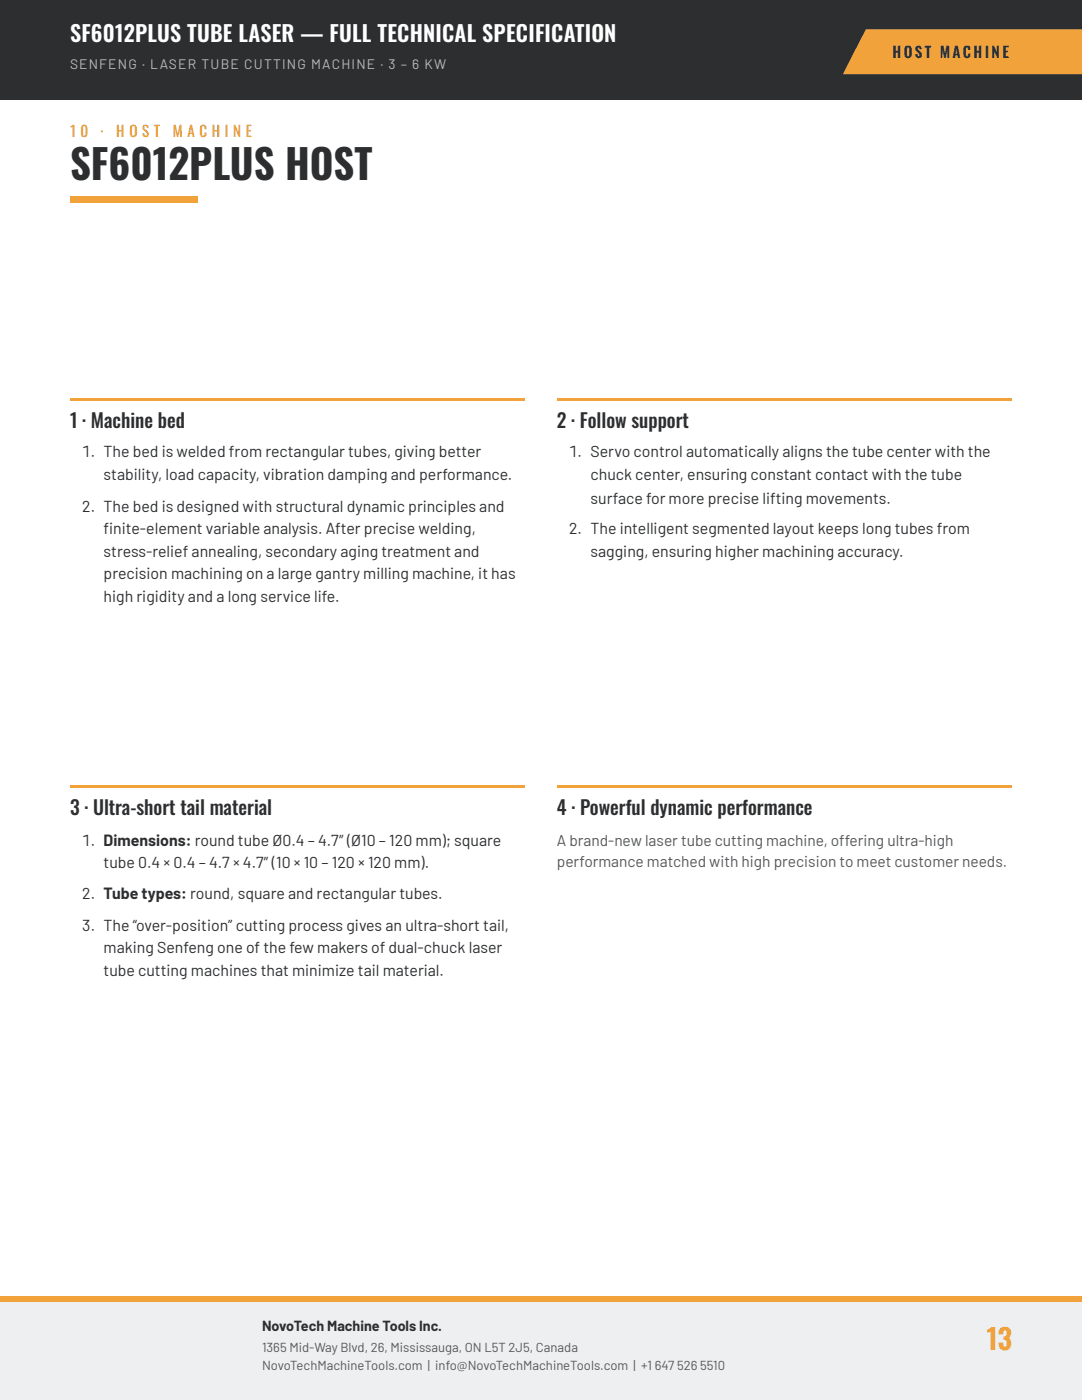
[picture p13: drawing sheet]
<svg xmlns="http://www.w3.org/2000/svg" width="216mm" height="279mm" viewBox="0 0 216 279" stroke-linecap="round" stroke-linejoin="round" font-family="sans-serif">
<defs><g id="words">
<text font-size="8.1" fill="#2d2e30" x="14" y="36">SF6012PLUS HOST</text>
<text font-size="5.6" fill="#f2a23b" x="196.9" y="269.3">13</text>
<text font-size="4.4" fill="#fff" x="14" y="8.5">SF6012PLUS TUBE LASER — FULL TECHNICAL SPECIFICATION</text>
<g font-size="3.9" fill="#2d2e30">
<text x="14" y="85.5">1 · Machine bed</text>
<text x="111.1" y="85.5">2 · Follow support</text>
<text x="14" y="162.7">3 · Ultra-short tail material</text>
<text x="111.1" y="162.7">4 · Powerful dynamic performance</text>
</g>
<g font-size="3.2" fill="#2d2e30">
<text x="16.4" y="91.3">1. The bed is welded from rectangular tubes, giving better</text>
<text x="20.7" y="95.8">stability, load capacity, vibration damping and performance.</text>
<text x="113.6" y="91.3">1. Servo control automatically aligns the tube center with the</text>
<text x="117.8" y="95.8">chuck center, ensuring constant contact with the tube</text>
<text x="117.8" y="100.5">surface for more precise lifting movements.</text>
<text x="16.4" y="102.1">2. The bed is designed with structural dynamic principles and</text>
<text x="20.7" y="106.6">fnite-element variable analysis. After precise welding,</text>
<text x="20.7" y="106.6">i</text>
<text x="113.6" y="106.6">2. The intelligent segmented layout keeps long tubes from</text>
<text x="20.7" y="111.1">stress-relief annealing, secondary aging treatment and</text>
<text x="117.8" y="111.1">sagging, ensuring higher machining accuracy.</text>
<text x="20.7" y="115.6">precision machining on a large gantry milling machine, it has</text>
<text x="20.7" y="120.1">high rigidity and a long service life.</text>
<text x="16.4" y="168.8">1. Dimensions: round tube Ø0.4 – 4.7″ (Ø10 – 120 mm); square</text>
<text x="20.7" y="173.3">tube 0.4 × 0.4 – 4.7 × 4.7″ (10 × 10 – 120 × 120 mm).</text>
<text x="16.4" y="179.4">2. Tube types: round, square and rectangular tubes.</text>
<text x="16.4" y="185.7">3. The “over-position” cutting process gives an ultra-short tail,</text>
<text x="20.7" y="190.2">making Senfeng one of the few makers of dual-chuck laser</text>
<text x="20.7" y="194.7">tube cutting machines that minimize tail material.</text>
</g>
<g font-size="3.1" fill="#55575b">
<text x="111.1" y="168.8">A brand-new laser tube cutting machine, offering ultra-high</text>
<text x="111.1" y="173">performance matched with high precision to meet customer needs.</text>
</g>
<text font-size="3" fill="#2d2e30" x="178.1" y="11.6">HOST MACHINE</text>
<g font-size="3" fill="#e08a1e">
<text x="14" y="27.3">1</text>
<text x="16" y="27.3">0</text>
<text x="20.1" y="27.3">·</text>
<text x="23.2" y="27.3">H O S T</text>
<text x="34.5" y="27.3">M A C H I N E</text>
</g>
<text font-size="2.9" fill="#2d2e30" x="52.3" y="265.6">NovoTech Machine Tools Inc.</text>
<text font-size="2.8" fill="#b8babd" x="14" y="13.8">SENFENG · LASER TUBE CUTTING MACHINE · 3 – 6 KW</text>
<g font-size="2.6" fill="#55575b">
<text x="52.3" y="269.9">1365 Mid-Way Blvd, 26, Mississauga, ON L5T 2J5, Canada</text>
<text x="52.3" y="273.3">NovoTechMachineTools.com | info@NovoTechMachineTools.com | +1</text>
<text x="130.6" y="273.3">647</text>
<text x="135.1" y="273.3">526</text>
<text x="139.7" y="273.3">5510</text>
</g>
</g></defs>
<path d="M0 0h215.9v19.8h-215.9z" fill="#2d2e30"/>
<g fill="#f2a23b">
<path d="M168.3 5.8h47.6v9h-47.6z"/>
<path d="M14 39.2h25.4v1.3h-25.4z"/>
<path d="M14 79.4h90.8v.5h-90.8z"/>
<path d="M111.1 79.4h90.8v.5h-90.8z"/>
<path d="M14 156.6h90.8v.6h-90.8z"/>
<path d="M111.1 156.6h90.8v.6h-90.8z"/>
</g>
<path d="M0 258.8h215.9v20.6h-215.9z" fill="#eeeff0"/>
<path d="M0 258.8h215.9v1h-215.9z" fill="#f2a23b"/>
<use href="#words"/>
</svg>
